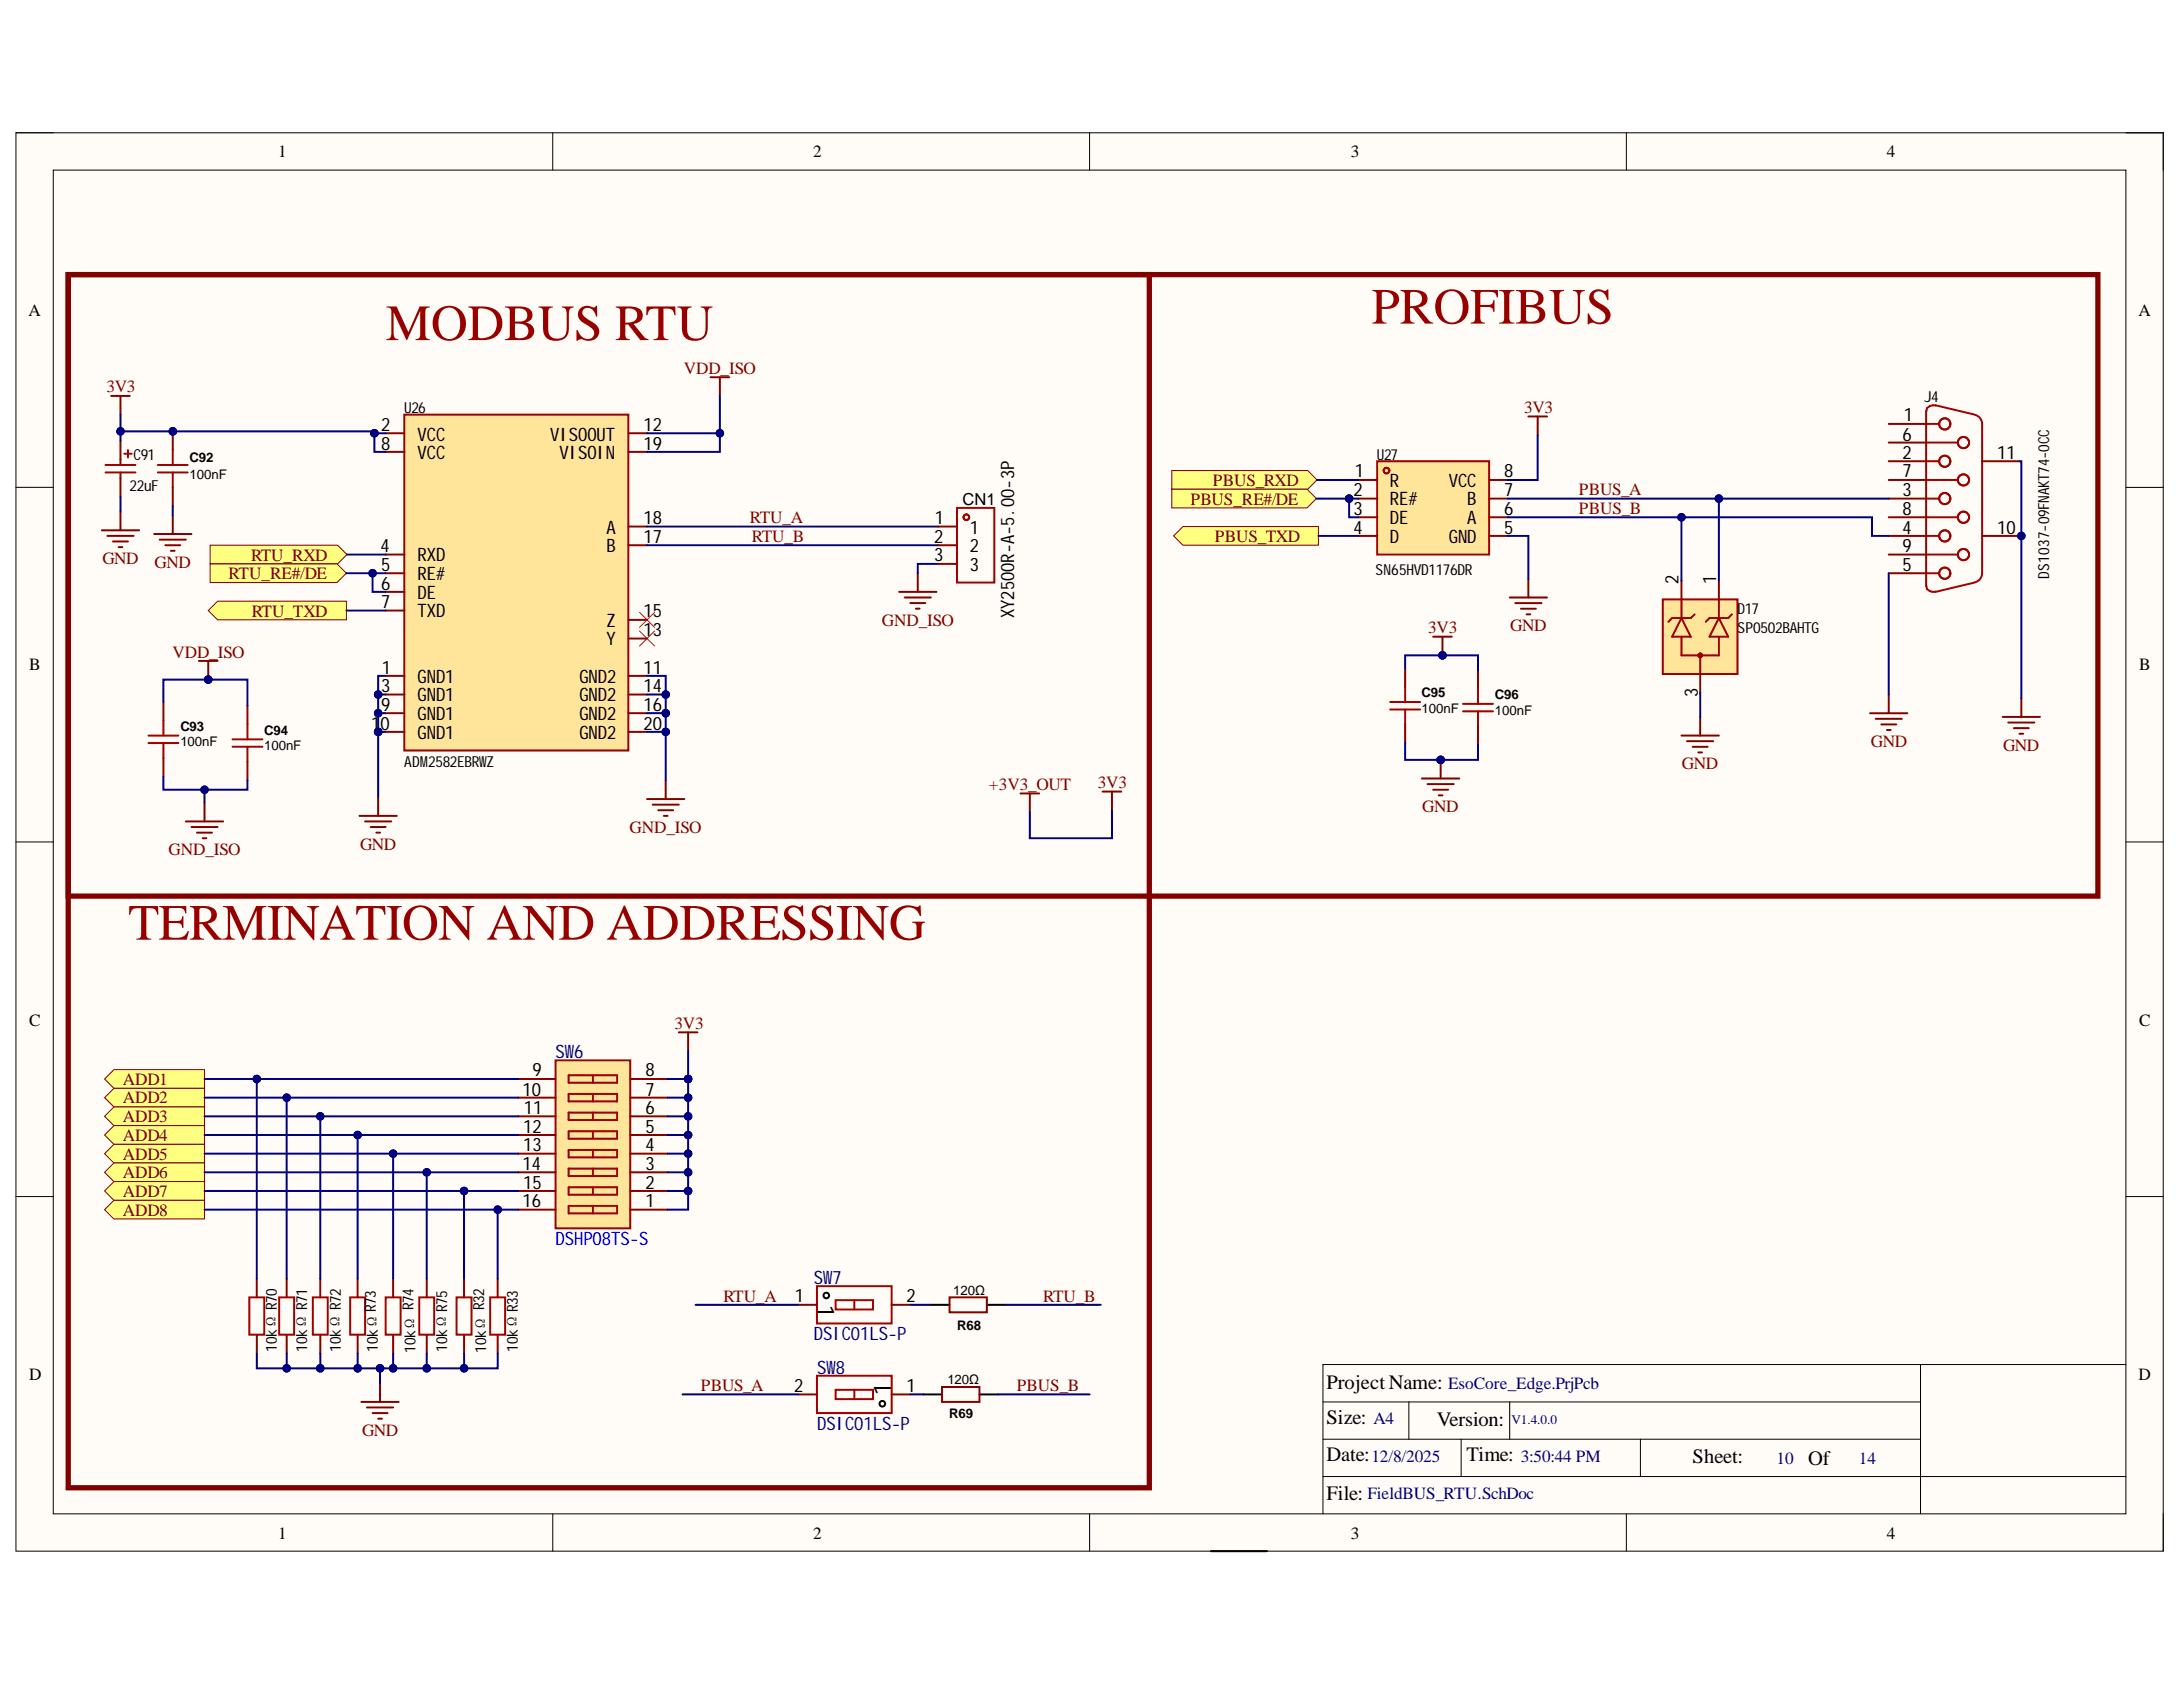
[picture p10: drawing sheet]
<svg xmlns="http://www.w3.org/2000/svg" width="279mm" height="216mm" viewBox="0 0 279 216" stroke-linecap="round" stroke-linejoin="round" font-family="sans-serif">
<defs><g id="words">
<g font-size="6.5" fill="#980000">
<text x="175.5" y="41.4">PROFIBUS</text>
<text x="49.4" y="43.5">MODBUS RTU</text>
<text x="16.4" y="120.3">TERMINATION AND ADDRESSING</text>
</g>
<g font-size="3.1">
<text x="104.6" y="167" transform="rotate(90 104.6 167)">1</text>
<text x="114.1" y="178.5" transform="rotate(-90 114.1 178.5)">1</text>
</g>
<g font-size="2.6">
<text x="169.8" y="177.7">ProjectName:</text>
<text x="169.8" y="182.2">Size:</text>
<text x="183.9" y="182.5">Version:</text>
<text x="169.8" y="187">Date:</text>
<text x="187.7" y="187">Time:</text>
<text x="216.6" y="187.3">Sheet:</text>
<text x="231.4" y="187.4">Of</text>
<text x="169.8" y="192">File:</text>
</g>
<g font-size="2.4">
<text x="243.7" y="53.9">1</text>
<text x="48.8" y="55.1">2</text>
<text x="48.8" y="57.6">8</text>
<text x="53.4" y="56.4">VCC</text>
<text x="53.4" y="58.7">VCC</text>
<text x="70.4" y="56.4">VISOOUT</text>
<text x="71.6" y="58.7">VISOIN</text>
<text x="82.4" y="55.1">12</text>
<text x="82.4" y="57.6">19</text>
<text x="243.5" y="58.7">2</text>
<text x="243.5" y="56.4">6</text>
<text x="255.6" y="58.7">11</text>
<text x="173.2" y="63.5">2</text>
<text x="173.2" y="65.9">3</text>
<text x="173.4" y="61.1">1</text>
<text x="177.9" y="62.3">R</text>
<text x="177.9" y="64.7">RE#</text>
<text x="185.4" y="62.3">VCC</text>
<text x="187.8" y="64.7">B</text>
<text x="192.5" y="65.9">6</text>
<text x="192.5" y="63.5">7</text>
<text x="192.5" y="61.1">8</text>
<text x="243.5" y="63.5">3</text>
<text x="243.5" y="61.1">7</text>
<text x="243.5" y="65.9">8</text>
<text x="48.7" y="70.7">4</text>
<text x="53.4" y="71.8">RXD</text>
<text x="77.6" y="70.7">B</text>
<text x="77.6" y="68.3">A</text>
<text x="82.4" y="69.5">17</text>
<text x="82.4" y="67.1">18</text>
<text x="119.6" y="69.5">2</text>
<text x="119.6" y="71.8">3</text>
<text x="119.6" y="67.1">1</text>
<text x="124.1" y="68.3">1</text>
<text x="124.1" y="70.7">2</text>
<text x="173.2" y="68.3">4</text>
<text x="177.9" y="67.1">DE</text>
<text x="177.9" y="69.5">D</text>
<text x="185.4" y="69.5">GND</text>
<text x="187.8" y="67.1">A</text>
<text x="192.5" y="68.3">5</text>
<text x="243.5" y="68.3">4</text>
<text x="243.5" y="70.7">9</text>
<text x="255.6" y="68.3">10</text>
<text x="48.8" y="73">5</text>
<text x="48.8" y="75.5">6</text>
<text x="48.8" y="77.8">7</text>
<text x="53.4" y="74.3">RE#</text>
<text x="53.4" y="76.7">DE</text>
<text x="124.1" y="73">3</text>
<text x="214.8" y="74.8" transform="rotate(-90 214.8 74.8)">2</text>
<text x="219.7" y="74.8" transform="rotate(-90 219.7 74.8)">1</text>
<text x="243.5" y="73">5</text>
<text x="53.4" y="79">TXD</text>
<text x="77.6" y="82.6">Y</text>
<text x="77.6" y="80.2">Z</text>
<text x="82.4" y="81.4">13</text>
<text x="82.4" y="79">15</text>
<text x="129.8" y="79.1" transform="rotate(-90 129.8 79.1)">XY2500R-A-5.00-3P</text>
<text x="48.8" y="88.6">3</text>
<text x="48.9" y="86.2">1</text>
<text x="53.4" y="87.4">GND1</text>
<text x="53.4" y="89.8">GND1</text>
<text x="74.2" y="87.4">GND2</text>
<text x="74.2" y="89.8">GND2</text>
<text x="82.4" y="86.2">11</text>
<text x="82.4" y="88.6">14</text>
<text x="217.3" y="89.2" transform="rotate(-90 217.3 89.2)">3</text>
<text x="47.5" y="93.4">10</text>
<text x="48.8" y="90.9">9</text>
<text x="53.4" y="92.2">GND1</text>
<text x="53.4" y="94.6">GND1</text>
<text x="74.2" y="92.2">GND2</text>
<text x="74.2" y="94.6">GND2</text>
<text x="82.4" y="90.9">16</text>
<text x="82.4" y="93.4">20</text>
<text x="68.1" y="137.8">9</text>
<text x="82.6" y="137.8">8</text>
<text x="66.9" y="140.2">10</text>
<text x="67.1" y="142.6">11</text>
<text x="82.6" y="140.2">7</text>
<text x="82.6" y="142.6">6</text>
<text x="66.9" y="149.8">14</text>
<text x="67" y="144.9">12</text>
<text x="67" y="147.3">13</text>
<text x="82.6" y="149.8">3</text>
<text x="82.6" y="147.3">4</text>
<text x="82.6" y="144.9">5</text>
<text x="66.9" y="154.5">16</text>
<text x="67" y="152.1">15</text>
<text x="82.6" y="154.5">1</text>
<text x="82.6" y="152.1">2</text>
<text x="101.7" y="166.7">1</text>
<text x="116" y="166.7">2</text>
<text x="101.6" y="178.1">2</text>
<text x="116" y="178.1">1</text>
</g>
<g font-size="2.4" fill="#000080">
<text x="71.1" y="135.4">SW6</text>
<text x="104.2" y="164.3">SW7</text>
<text x="104.2" y="171.5">DSIC01LS-P</text>
<text x="104.6" y="175.8">SW8</text>
<text x="104.6" y="183">DSIC01LS-P</text>
</g>
<text font-size="2.4" fill="#00f" x="71.1" y="159.3">DSHP08TS-S</text>
<g font-size="2.2">
<text x="35.6" y="20.1">1</text>
<text x="104.1" y="20.1">2</text>
<text x="172.9" y="20.1">3</text>
<text x="241.5" y="20.1">4</text>
<text x="3.6" y="40.4">A</text>
<text x="273.7" y="40.4">A</text>
<text x="3.7" y="85.8">B</text>
<text x="273.8" y="85.8">B</text>
<text x="3.7" y="131.2">C</text>
<text x="273.8" y="131.2">C</text>
<text x="3.7" y="176.6">D</text>
<text x="273.7" y="176.6">D</text>
<text x="35.6" y="196.9">1</text>
<text x="104.1" y="196.9">2</text>
<text x="172.9" y="196.9">3</text>
<text x="241.5" y="196.9">4</text>
</g>
<g font-size="2.2" fill="#800000">
<text x="87.5" y="47.8">VDD_ISO</text>
<text x="13.6" y="50.2">3V3</text>
<text x="195.1" y="52.8">3V3</text>
<text x="152.4" y="64.6">PBUS_RE#/DE</text>
<text x="155.2" y="62.2">PBUS_RXD</text>
<text x="202.1" y="63.4">PBUS_A</text>
<text x="202.1" y="65.8">PBUS_B</text>
<text x="32.1" y="71.8">RTU_RXD</text>
<text x="96" y="66.9">RTU_A</text>
<text x="96.2" y="69.3">RTU_B</text>
<text x="155.5" y="69.3">PBUS_TXD</text>
<text x="13.1" y="72.2">GND</text>
<text x="19.8" y="72.7">GND</text>
<text x="29.3" y="74.1">RTU_RE#/DE</text>
<text x="32.2" y="78.9">RTU_TXD</text>
<text x="112.9" y="80.1">GND_ISO</text>
<text x="182.8" y="81.1">3V3</text>
<text x="193.3" y="80.8">GND</text>
<text x="22.1" y="84.2">VDD_ISO</text>
<text x="239.5" y="95.6">GND</text>
<text x="126.6" y="101.1">+3V3_OUT</text>
<text x="140.5" y="100.9">3V3</text>
<text x="215.3" y="98.5">GND</text>
<text x="256.4" y="96.1">GND</text>
<text x="80.6" y="106.6">GND_ISO</text>
<text x="182" y="104">GND</text>
<text x="21.6" y="109.4">GND_ISO</text>
<text x="46.1" y="108.8">GND</text>
<text x="86.3" y="131.7">3V3</text>
<text x="15.7" y="138.9">ADD1</text>
<text x="15.7" y="141.2">ADD2</text>
<text x="15.7" y="143.6">ADD3</text>
<text x="15.7" y="146">ADD4</text>
<text x="15.7" y="148.4">ADD5</text>
<text x="15.7" y="150.8">ADD6</text>
<text x="15.7" y="153.2">ADD7</text>
<text x="15.7" y="155.6">ADD8</text>
<text x="92.6" y="166.6">RTU_A</text>
<text x="133.5" y="166.6">RTU_B</text>
<text x="89.7" y="178">PBUS_A</text>
<text x="130.1" y="178">PBUS_B</text>
<text x="46.3" y="183.7">GND</text>
</g>
<g font-size="2.2" fill="#000080">
<text x="185.3" y="177.8">EsoCore_Edge.PrjPcb</text>
<text x="175.8" y="182.3">A4</text>
<text x="175" y="191.8">FieldBUS_RTU.SchDoc</text>
<text x="175.5" y="187.1">12/8/2025</text>
<text x="194.6" y="187.1">3:50:44 PM</text>
<text x="227.4" y="187.4">10</text>
<text x="237.9" y="187.4">14</text>
</g>
<text font-size="2.1" x="123.2" y="64.6">CN1</text>
<g font-size="1.9">
<text x="51.7" y="52.8">U26</text>
<text x="246.3" y="51.4">J4</text>
<text x="17.1" y="58.8">C91</text>
<text x="176.2" y="58.8">U27</text>
<text x="16.6" y="62.9">22uF</text>
<text x="176" y="73.6">SN65HVD1176DR</text>
<text x="262.3" y="74" transform="rotate(-90 262.3 74)">DS1037-09FNAKT74-0CC</text>
<text x="222.4" y="78.6">D17</text>
<text x="222.4" y="81">SP0502BAHTG</text>
<text x="51.7" y="98.2">ADM2582EBRWZ</text>
<text x="35.4" y="173" transform="rotate(-90 35.4 173)">10kΩ R70</text>
<text x="39.3" y="173" transform="rotate(-90 39.3 173)">10kΩ R71</text>
<text x="43.6" y="173" transform="rotate(-90 43.6 173)">10kΩ R72</text>
<text x="48.4" y="173" transform="rotate(-90 48.4 173)">10kΩR73</text>
<text x="53.2" y="173.2" transform="rotate(-90 53.2 173.2)">10kΩ R74</text>
<text x="57.2" y="173" transform="rotate(-90 57.2 173)">10kΩR75</text>
<text x="62.2" y="173.2" transform="rotate(-90 62.2 173.2)">10kΩ R32</text>
<text x="66.3" y="173" transform="rotate(-90 66.3 173)">10kΩR33</text>
</g>
<g font-size="1.7">
<text x="24.3" y="59.2">C92</text>
<text x="24.3" y="61.4">100nF</text>
<text x="182" y="89.2">C95</text>
<text x="191.3" y="89.5">C96</text>
<text x="23.1" y="93.6">C93</text>
<text x="23.1" y="95.5">100nF</text>
<text x="33.8" y="94.1">C94</text>
<text x="33.8" y="95.9">100nF</text>
<text x="182" y="91.2">100nF</text>
<text x="191.3" y="91.4">100nF</text>
<text x="122" y="165.7">120Ω</text>
<text x="122.5" y="170.2">R68</text>
<text x="121.2" y="177.1">120Ω</text>
<text x="121.5" y="181.4">R69</text>
</g>
<text font-size="1.7" fill="#000080" x="193.5" y="182.2">V1.4.0.0</text>
</g></defs>
<path d="M2 17h274.9v181.5h-274.9z" fill-rule="evenodd" fill="#fffcf8"/>
<path d="M2 17h274.9v181.5h-274.9z" fill="none" stroke="#000" stroke-width=".13"/>
<path d="M6.8 21.8h265.3v171.9h-265.3z" fill-rule="evenodd" fill="#fffcf8"/>
<g fill="none" stroke="#000" stroke-width=".13">
<path d="M2 17h4.8M70.7 17v4.8M139.5 17v4.8M208.2 17v4.8M272.1 17h4.8v4.8M6.8 21.8h265.3v171.9h-265.3zM2 62.4h4.8M272.1 62.4h4.8M2 107.8h4.8M272.1 107.8h4.8M2 153.1h4.8M272.1 153.1h4.8"/>
<path d="M169.3 179.4h76.5M180.3 179.4v4.8M193.2 179.4v4.8M245.8 174.6v19.1M272.1 174.6h-102.8v19.1M70.7 193.7v4.8M139.5 193.7v4.8M169.3 184.2h76.5M169.3 189h102.8M187 184.2v4.8M208.2 193.7v4.8M210 184.2v4.8"/>
<path d="M276.9 193.7v4.8"/>
</g>
<path d="M155 198.5h7.2" fill="none" stroke="#000" stroke-width=".25"/>
<path d="M51.7 53.1h28.7v43h-28.7z" fill-rule="evenodd" fill="#ffe599"/>
<path d="M13.5 59.5h3.8M15.4 58.8v.7M15.9 58.1h1M16.4 57.6v1M51.7 53.1h28.7v43h-28.7zM13.5 60.5h3.8M15.4 60.5v.7" fill="none" stroke="#a00000" stroke-width=".25"/>
<g fill="none" stroke="#800" stroke-width=".25">
<path d="M15.4 56.4v2.4M49.4 55.4h2.3M49.4 57.8h2.3M80.4 55.4h2.4M80.4 57.8h2.4M15.4 61.2v2.4M49.4 71h2.3M49.4 73.4h2.3M49.4 75.7h2.3M49.4 78.1h2.3M80.4 79.3h2.4M80.4 69.8h2.4"/>
<path d="M80.4 67.4h2.4M49.4 86.5h2.3M49.4 88.9h2.3M49.4 91.3h2.3M49.4 93.7h2.3M80.4 86.5h2.4M80.4 88.9h2.4M80.4 91.3h2.4M80.4 93.7h2.4M80.4 81.7h2.4"/>
</g>
<path d="M85.2 99.9v2.4M46 104.4h4.8M46.7 105.1h3.4M47.4 105.8h2M48.2 106.6h.4M48.4 102v2.4M82.8 102.3h4.8M83.5 103h3.4M84.2 103.7h2M85 104.4h.4" fill="none" stroke="#800000" stroke-width=".25"/>
<circle cx="22.1" cy="55.2" r=".48" fill="#000080"/>
<circle cx="22.1" cy="55.2" r=".48" fill="none" stroke="#000080" stroke-width=".13"/>
<path d="M22.1 60.5v1.9" fill="none" stroke="#a00000" stroke-width=".25"/>
<path d="M22.1 55.2v2.4" fill="none" stroke="#800" stroke-width=".25"/>
<circle cx="22.1" cy="55.2" r=".48" fill="#000080"/>
<circle cx="22.1" cy="55.2" r=".48" fill="none" stroke="#000080" stroke-width=".13"/>
<path d="M20.2 59.5h3.8M22.1 57.6v1.9M20.2 60.5h3.8" fill="none" stroke="#a00000" stroke-width=".25"/>
<path d="M22.1 62.4v2.4" fill="none" stroke="#800" stroke-width=".25"/>
<path d="M14.2 50.7h2.4M15.4 50.7v2.4M13 67.9h4.8M13.8 68.6h3.3M14.5 69.3h1.9M15.2 70h.5M15.4 65.5v2.4M19.7 68.3h4.8M20.4 69.1h3.4M21.2 69.8h1.9M21.9 70.5h.5M22.1 66v2.3" fill="none" stroke="#800000" stroke-width=".25"/>
<path d="M26.9 69.8h16.3l1.2 1.2-1.2 1.2h-16.3z" fill-rule="evenodd" fill="#ffff80"/>
<path d="M26.9 69.8h16.3l1.2 1.2-1.2 1.2h-16.3z" fill="none" stroke="#800000" stroke-width=".13"/>
<path d="M26.9 72.2h16.2l1.2 1.2-1.2 1.2h-16.2z" fill-rule="evenodd" fill="#ffff80"/>
<path d="M26.9 72.2h16.2l1.2 1.2-1.2 1.2h-16.2z" fill="none" stroke="#800000" stroke-width=".13"/>
<path d="M26.7 78.1l1.1-1.2h16.5v2.4h-16.5z" fill-rule="evenodd" fill="#ffff80"/>
<path d="M26.7 78.1l1.1-1.2h16.5v2.4h-16.5z" fill="none" stroke="#800000" stroke-width=".13"/>
<path d="M90.9 48.3h2.4M92.1 48.3v2.4M115.1 75.7h4.8M115.8 76.5h3.3M116.5 77.2h1.9M117.2 77.9h.5M117.5 73.4v2.3" fill="none" stroke="#800000" stroke-width=".25"/>
<path d="M119.1 167h2.4M126.3 167h2.4" fill="none" stroke="#000" stroke-width=".25"/>
<path d="M121.5 166h4.8v1.9h-4.8z" fill="none" stroke="#800" stroke-width=".25"/>
<path d="M81.9 78.4l1.9 1.9M83.8 78.4l-1.9 1.9M81.9 80.8l1.9 1.9M83.8 80.8l-1.9 1.9" fill="none" stroke="#f00" stroke-width=".13"/>
<path d="M176.3 59h14.3v12h-14.3z" fill-rule="evenodd" fill="#ffe599"/>
<g fill="none" stroke="#a00000" stroke-width=".25">
<path d="M176.3 59h14.3v12h-14.3z"/>
<circle cx="177.5" cy="60.2" r=".36"/>
</g>
<path d="M173.9 61.4h2.4M173.9 63.8h2.4M173.9 66.2h2.4M173.9 68.6h2.4M190.6 61.4h2.4M190.6 63.8h2.4M190.6 66.2h2.4M190.6 68.6h2.4" fill="none" stroke="#800" stroke-width=".25"/>
<path d="M212.8 76.7h9.6v9.6h-9.6z" fill-rule="evenodd" fill="#ffe599"/>
<g fill="none" stroke="#a00000" stroke-width=".25">
<path d="M246.5 59h1.7M246.5 54.3h1.7M246.5 56.6h4.1M246.5 52.6v22.4M247.7 51.9l5 1.2M247.8 51.9a.91 .91 0 0 0-1.3 .8M252.8 53.1a1.19 1.19 0 0 1 .9 1.2v19.1a1.2 1.2 0 0 1-.9 1.1M212.8 76.7h9.6v9.6h-9.6zM215.2 79.1l1.2 2.4h-2.4zM215.2 76.7v2.4M216.9 78.6l-.5 .5h-2.4l-.5 .5M220 79.1l1.2 2.4h-2.4z"/>
<path d="M220 76.7v2.4M221.7 78.6l-.5 .5h-2.4l-.5 .5M246.5 63.8h1.7M246.5 68.6h1.7M246.5 61.4h4.1M246.5 73.4h1.7M246.5 66.2h4.1M246.5 71h4.1M246.5 74.9a.91 .91 0 0 0 1.3 .8M252.7 74.6l-5 1.1M177.9 89.8h3.9M177.9 90.8h3.9"/>
<path d="M179.8 87.9v1.9M179.8 90.8v1.9M215.2 81.5v2.4h4.8v-2.4M217.6 83.9v2.4"/>
<circle cx="248.9" cy="54.3" r=".72"/>
<circle cx="248.9" cy="59" r=".71"/>
<circle cx="251.3" cy="56.6" r=".72"/>
<circle cx="248.9" cy="73.4" r=".72"/>
<circle cx="248.9" cy="68.6" r=".72"/>
<circle cx="248.9" cy="63.8" r=".71"/>
<circle cx="251.3" cy="61.4" r=".72"/>
<circle cx="251.3" cy="71" r=".72"/>
<circle cx="251.3" cy="66.2" r=".72"/>
<circle cx="217.6" cy="83.9" r=".24"/>
</g>
<g fill="none" stroke="#800" stroke-width=".25">
<path d="M241.7 54.3h4.8M241.7 59h4.8M241.7 56.6h4.8M253.7 59h4.8M215.2 74.3v2.4M220 74.3v2.4M241.7 63.8h4.8M241.7 68.6h4.8M241.7 73.4h4.8M241.7 61.4h4.8M241.7 66.2h4.8M241.7 71h4.8"/>
<path d="M253.7 68.6h4.8M179.8 85.5v2.4M179.8 92.7v2.4M217.6 86.3v2.3"/>
</g>
<g fill="none" stroke="#800000" stroke-width=".25">
<path d="M195.6 53.3h2.4M196.8 53.3v2.4M183.4 81.5h2.4M184.6 81.5v2.4M215.2 94.1h4.8M215.9 94.9h3.4M216.6 95.6h2M217.4 96.3h.4M217.6 91.8v2.3M239.3 91.3h4.8M240.1 92h3.3M240.8 92.7h1.9"/>
<path d="M241.5 93.4h.5M241.7 88.9v2.4M256.3 91.8h4.8M257 92.5h3.4M257.7 93.2h2M258.5 93.9h.4M258.7 89.4v2.4"/>
</g>
<circle cx="184.6" cy="83.9" r=".48" fill="#000080"/>
<circle cx="184.6" cy="83.9" r=".48" fill="none" stroke="#000080" stroke-width=".13"/>
<path d="M187.3 90.1h3.8M187.3 91h3.8M189.2 88.2v1.9M189.2 91v1.9" fill="none" stroke="#a00000" stroke-width=".25"/>
<path d="M189.2 85.8v2.4M189.2 92.9v2.4" fill="none" stroke="#800" stroke-width=".25"/>
<path d="M182 99.6h4.8M184.4 97.2v2.4M182.7 100.4h3.4M183.4 101.1h1.9M184.1 101.8h.5" fill="none" stroke="#800000" stroke-width=".25"/>
<circle cx="184.4" cy="97.2" r=".48" fill="#000080"/>
<circle cx="184.4" cy="97.2" r=".48" fill="none" stroke="#000080" stroke-width=".13"/>
<path d="M193.2 76.5h4.8M193.9 77.2h3.4M194.7 77.9h1.9M195.4 78.6h.5M195.6 74.1v2.4" fill="none" stroke="#800000" stroke-width=".25"/>
<path d="M118.2 178.5h2.4M125.4 178.5h2.3" fill="none" stroke="#000" stroke-width=".25"/>
<path d="M120.6 177.5h4.8v1.9h-4.8z" fill="none" stroke="#800" stroke-width=".25"/>
<path d="M150 60.2h17.4l1.2 1.2-1.2 1.2h-17.4z" fill-rule="evenodd" fill="#ffff80"/>
<path d="M150 60.2h17.4l1.2 1.2-1.2 1.2h-17.4z" fill="none" stroke="#800000" stroke-width=".13"/>
<path d="M150 62.6h17.3l1.2 1.2-1.2 1.2h-17.3z" fill-rule="evenodd" fill="#ffff80"/>
<path d="M150 62.6h17.3l1.2 1.2-1.2 1.2h-17.3z" fill="none" stroke="#800000" stroke-width=".13"/>
<path d="M150.2 68.6l1.2-1.2h17.3v2.4h-17.3z" fill-rule="evenodd" fill="#ffff80"/>
<path d="M150.2 68.6l1.2-1.2h17.3v2.4h-17.3z" fill="none" stroke="#800000" stroke-width=".13"/>
<path d="M19 94.1h3.8M19 95.1h3.8M20.9 92.2v1.9M20.9 95.1v1.9M29.8 94.6h3.8M29.8 95.6h3.8M31.7 92.7v1.9M31.7 95.6v1.9" fill="none" stroke="#a00000" stroke-width=".25"/>
<path d="M20.9 89.8v2.4M20.9 97v2.4M31.7 90.3v2.4M31.7 97.5v2.4" fill="none" stroke="#800" stroke-width=".25"/>
<path d="M25.5 84.6h2.3M26.7 84.6v2.4" fill="none" stroke="#800000" stroke-width=".25"/>
<circle cx="26.7" cy="87" r=".48" fill="#000080"/>
<circle cx="26.7" cy="87" r=".48" fill="none" stroke="#000080" stroke-width=".13"/>
<path d="M23.8 105.1h4.8M24.5 105.8h3.3M25.2 106.6h1.9M25.9 107.3h.5M26.2 102.7v2.4" fill="none" stroke="#800000" stroke-width=".25"/>
<path d="M13.4 138.1l1.2-1.2h11.6v2.4h-11.6z" fill-rule="evenodd" fill="#ffff80"/>
<path d="M13.4 138.1l1.2-1.2h11.6v2.4h-11.6z" fill="none" stroke="#800000" stroke-width=".13"/>
<path d="M54.6 163.6v2.4M54.6 170.8v2.4" fill="none" stroke="#800" stroke-width=".25"/>
<path d="M53.7 166h1.9v4.8h-1.9z" fill="none" stroke="#a00000" stroke-width=".25"/>
<path d="M13.4 140.5l1.2-1.2h11.6v2.4h-11.6z" fill-rule="evenodd" fill="#ffff80"/>
<path d="M13.4 140.5l1.2-1.2h11.6v2.4h-11.6z" fill="none" stroke="#800000" stroke-width=".13"/>
<path d="M14.6 141.7h11.6v2.4h-11.6l-1.2-1.2z" fill-rule="evenodd" fill="#ffff80"/>
<path d="M14.6 141.7h11.6v2.4h-11.6l-1.2-1.2z" fill="none" stroke="#800000" stroke-width=".13"/>
<path d="M13.4 145.3l1.2-1.2h11.6v2.3h-11.6z" fill-rule="evenodd" fill="#ffff80"/>
<path d="M13.4 145.3l1.2-1.2h11.6v2.3h-11.6z" fill="none" stroke="#800000" stroke-width=".13"/>
<path d="M13.4 147.6l1.2-1.2h11.6v2.4h-11.6z" fill-rule="evenodd" fill="#ffff80"/>
<path d="M13.4 147.6l1.2-1.2h11.6v2.4h-11.6z" fill="none" stroke="#800000" stroke-width=".13"/>
<path d="M13.4 150l1.2-1.2h11.6v2.4h-11.6z" fill-rule="evenodd" fill="#ffff80"/>
<path d="M13.4 150l1.2-1.2h11.6v2.4h-11.6z" fill="none" stroke="#800000" stroke-width=".13"/>
<path d="M32.9 163.6v2.4M32.9 170.8v2.4M36.7 163.6v2.4M36.7 170.8v2.4M41 163.6v2.4M41 170.8v2.4M45.8 163.6v2.4M45.8 170.8v2.4M50.3 163.6v2.4M50.3 170.8v2.4" fill="none" stroke="#800" stroke-width=".25"/>
<path d="M31.9 166h1.9v4.8h-1.9zM35.7 166h1.9v4.8h-1.9zM40 166h1.9v4.8h-1.9zM44.8 166h1.9v4.8h-1.9zM49.4 166h1.9v4.8h-1.9z" fill="none" stroke="#a00000" stroke-width=".25"/>
<path d="M86.9 132.1h2.4M88.1 132.1v2.4M46.3 179.4h4.7M48.6 177v2.4M47 180.1h3.3M47.7 180.8h1.9M48.4 181.6h.5" fill="none" stroke="#800000" stroke-width=".25"/>
<path d="M8.7 35.1h259.8v79.6h-259.8zM8.7 35.1h138.4v155.3h-138.4z" fill="none" stroke="#800000" stroke-width=".68"/>
<path d="M13.4 152.4l1.2-1.2h11.6v2.4h-11.6z" fill-rule="evenodd" fill="#ffff80"/>
<path d="M13.4 152.4l1.2-1.2h11.6v2.4h-11.6z" fill="none" stroke="#800000" stroke-width=".13"/>
<path d="M13.4 154.8l1.2-1.2h11.6v2.4h-11.6z" fill-rule="evenodd" fill="#ffff80"/>
<path d="M13.4 154.8l1.2-1.2h11.6v2.4h-11.6z" fill="none" stroke="#800000" stroke-width=".13"/>
<path d="M59.4 163.6v2.4M59.4 170.8v2.4M63.7 163.6v2.4M63.7 170.8v2.4" fill="none" stroke="#800" stroke-width=".25"/>
<path d="M58.4 166h1.9v4.8h-1.9zM62.7 166h2v4.8h-2z" fill="none" stroke="#a00000" stroke-width=".25"/>
<path d="M130.6 101.5h2.4M131.8 101.5v2.4M141.1 101.3h2.4M142.3 101.3v2.4" fill="none" stroke="#800000" stroke-width=".25"/>
<path d="M71.1 135.7h9.6v21.5h-9.6z" fill-rule="evenodd" fill="#ffe599"/>
<g fill="none" stroke="#a00000" stroke-width=".25">
<path d="M71.1 135.7h9.6v21.5h-9.6zM72.8 137.6h6.2v1h-6.2zM75.9 137.6v1M72.8 154.3h6.2v1h-6.2zM72.8 140h6.2v1h-6.2zM72.8 142.4h6.2v.9h-6.2zM72.8 144.8h6.2v.9h-6.2zM72.8 147.2h6.2v.9h-6.2zM72.8 149.6h6.2v.9h-6.2zM72.8 151.9h6.2v1h-6.2zM75.9 140v1M75.9 142.4v.9"/>
<path d="M75.9 144.8v.9M75.9 147.2v.9M75.9 149.6v.9M75.9 151.9v1M75.9 154.3v1M104.6 164.6h9.5v4.8h-9.5zM104.6 176.1h9.5v4.7h-9.5zM106.9 166.4h4.8v1.2h-4.8zM106.9 177.9h4.8v1.2h-4.8zM109.3 166.4v1.2M109.3 177.9v1.2"/>
</g>
<g fill="none" stroke="#800" stroke-width=".25">
<path d="M66.3 138.1h4.8M80.7 138.1h4.7M66.3 154.8h4.8M66.3 152.4h4.8M66.3 150h4.8M66.3 147.6h4.8M66.3 145.3h4.8M66.3 140.5h4.8M66.3 142.9h4.8M80.7 154.8h4.7M80.7 152.4h4.7M80.7 150h4.7"/>
<path d="M80.7 147.6h4.7M80.7 145.3h4.7M80.7 140.5h4.7M80.7 142.9h4.7M102.2 167h2.4M102.2 178.5h2.4M114.1 167h2.4M114.1 178.5h2.4"/>
</g>
<g fill="none" stroke="#000" stroke-width=".25">
<circle cx="105.8" cy="165.8" r=".36"/>
<circle cx="112.9" cy="179.6" r=".36"/>
</g>
<path d="M82.8 88.9h2.4" fill="none" stroke="#000080" stroke-width=".25"/>
<circle cx="85.2" cy="88.9" r=".48" fill="#000080"/>
<circle cx="85.2" cy="88.9" r=".48" fill="none" stroke="#000080" stroke-width=".13"/>
<path d="M82.8 91.3h2.4" fill="none" stroke="#000080" stroke-width=".25"/>
<circle cx="85.2" cy="91.3" r=".48" fill="#000080"/>
<circle cx="85.2" cy="91.3" r=".48" fill="none" stroke="#000080" stroke-width=".13"/>
<path d="M82.8 86.5h2.4v7.2" fill="none" stroke="#000080" stroke-width=".25"/>
<circle cx="85.2" cy="88.9" r=".48" fill="#000080"/>
<circle cx="85.2" cy="88.9" r=".48" fill="none" stroke="#000080" stroke-width=".13"/>
<circle cx="85.2" cy="91.3" r=".48" fill="#000080"/>
<circle cx="85.2" cy="91.3" r=".48" fill="none" stroke="#000080" stroke-width=".13"/>
<circle cx="85.2" cy="93.7" r=".48" fill="#000080"/>
<circle cx="85.2" cy="93.7" r=".48" fill="none" stroke="#000080" stroke-width=".13"/>
<path d="M82.8 93.7h2.4v6.2" fill="none" stroke="#000080" stroke-width=".25"/>
<circle cx="85.2" cy="93.7" r=".48" fill="#000080"/>
<circle cx="85.2" cy="93.7" r=".48" fill="none" stroke="#000080" stroke-width=".13"/>
<path d="M48.4 88.9h1" fill="none" stroke="#000080" stroke-width=".25"/>
<circle cx="48.4" cy="88.9" r=".48" fill="#000080"/>
<circle cx="48.4" cy="88.9" r=".48" fill="none" stroke="#000080" stroke-width=".13"/>
<path d="M48.4 91.3h1" fill="none" stroke="#000080" stroke-width=".25"/>
<circle cx="48.4" cy="91.3" r=".48" fill="#000080"/>
<circle cx="48.4" cy="91.3" r=".48" fill="none" stroke="#000080" stroke-width=".13"/>
<path d="M49.4 86.5h-1v7.2" fill="none" stroke="#000080" stroke-width=".25"/>
<circle cx="48.4" cy="88.9" r=".48" fill="#000080"/>
<circle cx="48.4" cy="88.9" r=".48" fill="none" stroke="#000080" stroke-width=".13"/>
<circle cx="48.4" cy="91.3" r=".48" fill="#000080"/>
<circle cx="48.4" cy="91.3" r=".48" fill="none" stroke="#000080" stroke-width=".13"/>
<circle cx="48.4" cy="93.7" r=".48" fill="#000080"/>
<circle cx="48.4" cy="93.7" r=".48" fill="none" stroke="#000080" stroke-width=".13"/>
<path d="M48.4 93.7h1" fill="none" stroke="#000080" stroke-width=".25"/>
<circle cx="48.4" cy="93.7" r=".48" fill="#000080"/>
<circle cx="48.4" cy="93.7" r=".48" fill="none" stroke="#000080" stroke-width=".13"/>
<path d="M48.4 93.7v8.3" fill="none" stroke="#000080" stroke-width=".25"/>
<circle cx="48.4" cy="93.7" r=".48" fill="#000080"/>
<circle cx="48.4" cy="93.7" r=".48" fill="none" stroke="#000080" stroke-width=".13"/>
<path d="M47.9 55.4h1.5M15.4 63.6v1.9M22.1 64.8v1.2" fill="none" stroke="#000080" stroke-width=".25"/>
<circle cx="47.9" cy="55.4" r=".48" fill="#000080"/>
<circle cx="47.9" cy="55.4" r=".48" fill="none" stroke="#000080" stroke-width=".13"/>
<path d="M47.9 55.4v2.4h1.5" fill="none" stroke="#000080" stroke-width=".25"/>
<circle cx="47.9" cy="55.4" r=".48" fill="#000080"/>
<circle cx="47.9" cy="55.4" r=".48" fill="none" stroke="#000080" stroke-width=".13"/>
<path d="M92.1 50.7v7.1h-9.3" fill="none" stroke="#000080" stroke-width=".25"/>
<circle cx="92.1" cy="55.4" r=".48" fill="#000080"/>
<circle cx="92.1" cy="55.4" r=".48" fill="none" stroke="#000080" stroke-width=".13"/>
<path d="M82.8 55.4h9.3" fill="none" stroke="#000080" stroke-width=".25"/>
<circle cx="92.1" cy="55.4" r=".48" fill="#000080"/>
<circle cx="92.1" cy="55.4" r=".48" fill="none" stroke="#000080" stroke-width=".13"/>
<path d="M258.5 59h.2v30.4M120.1 72.2h-2.6v1.2" fill="none" stroke="#000080" stroke-width=".25"/>
<circle cx="258.7" cy="68.6" r=".48" fill="#000080"/>
<circle cx="258.7" cy="68.6" r=".48" fill="none" stroke="#000080" stroke-width=".13"/>
<path d="M258.5 68.6h.2" fill="none" stroke="#000080" stroke-width=".25"/>
<circle cx="258.7" cy="68.6" r=".48" fill="#000080"/>
<circle cx="258.7" cy="68.6" r=".48" fill="none" stroke="#000080" stroke-width=".13"/>
<path d="M196.8 55.7v5.7h-3.8M241.7 73.4v15.5M184.6 83.9h-4.8v1.6M217.6 88.6v3.2" fill="none" stroke="#000080" stroke-width=".25"/>
<circle cx="184.6" cy="83.9" r=".48" fill="#000080"/>
<circle cx="184.6" cy="83.9" r=".48" fill="none" stroke="#000080" stroke-width=".13"/>
<path d="M189.2 95.3v1.9h-4.8" fill="none" stroke="#000080" stroke-width=".25"/>
<circle cx="184.4" cy="97.2" r=".48" fill="#000080"/>
<circle cx="184.4" cy="97.2" r=".48" fill="none" stroke="#000080" stroke-width=".13"/>
<path d="M184.6 83.9h4.6v1.9" fill="none" stroke="#000080" stroke-width=".25"/>
<circle cx="184.6" cy="83.9" r=".48" fill="#000080"/>
<circle cx="184.6" cy="83.9" r=".48" fill="none" stroke="#000080" stroke-width=".13"/>
<path d="M44.3 78.1h5.1M44.4 71h5M168.7 68.6h5.2M193 68.6h2.6v5.5M215.2 66.2v8.1" fill="none" stroke="#000080" stroke-width=".25"/>
<circle cx="215.2" cy="66.2" r=".48" fill="#000080"/>
<circle cx="215.2" cy="66.2" r=".48" fill="none" stroke="#000080" stroke-width=".13"/>
<path d="M220 63.8v10.5" fill="none" stroke="#000080" stroke-width=".25"/>
<circle cx="220" cy="63.8" r=".48" fill="#000080"/>
<circle cx="220" cy="63.8" r=".48" fill="none" stroke="#000080" stroke-width=".13"/>
<path d="M82.8 69.8h37.3M82.8 67.4h37.3M193 63.8h48.7" fill="none" stroke="#000080" stroke-width=".25"/>
<circle cx="220" cy="63.8" r=".48" fill="#000080"/>
<circle cx="220" cy="63.8" r=".48" fill="none" stroke="#000080" stroke-width=".13"/>
<path d="M26.7 87h-5.8v2.8" fill="none" stroke="#000080" stroke-width=".25"/>
<circle cx="26.7" cy="87" r=".48" fill="#000080"/>
<circle cx="26.7" cy="87" r=".48" fill="none" stroke="#000080" stroke-width=".13"/>
<path d="M26.7 87h5v3.3" fill="none" stroke="#000080" stroke-width=".25"/>
<circle cx="26.7" cy="87" r=".48" fill="#000080"/>
<circle cx="26.7" cy="87" r=".48" fill="none" stroke="#000080" stroke-width=".13"/>
<path d="M20.9 99.4v1.7h10.8v-1.2" fill="none" stroke="#000080" stroke-width=".25"/>
<circle cx="26.2" cy="101.1" r=".48" fill="#000080"/>
<circle cx="26.2" cy="101.1" r=".48" fill="none" stroke="#000080" stroke-width=".13"/>
<path d="M26.2 101.1v1.6" fill="none" stroke="#000080" stroke-width=".25"/>
<circle cx="26.2" cy="101.1" r=".48" fill="#000080"/>
<circle cx="26.2" cy="101.1" r=".48" fill="none" stroke="#000080" stroke-width=".13"/>
<path d="M179.8 95.1v2.1h4.6" fill="none" stroke="#000080" stroke-width=".25"/>
<circle cx="184.4" cy="97.2" r=".48" fill="#000080"/>
<circle cx="184.4" cy="97.2" r=".48" fill="none" stroke="#000080" stroke-width=".13"/>
<path d="M44.3 73.4h5.1" fill="none" stroke="#000080" stroke-width=".25"/>
<circle cx="47.7" cy="73.4" r=".48" fill="#000080"/>
<circle cx="47.7" cy="73.4" r=".48" fill="none" stroke="#000080" stroke-width=".13"/>
<path d="M168.5 63.8h5.4" fill="none" stroke="#000080" stroke-width=".25"/>
<circle cx="172.7" cy="63.8" r=".48" fill="#000080"/>
<circle cx="172.7" cy="63.8" r=".48" fill="none" stroke="#000080" stroke-width=".13"/>
<path d="M172.7 63.8v2.4h1.2" fill="none" stroke="#000080" stroke-width=".25"/>
<circle cx="172.7" cy="63.8" r=".48" fill="#000080"/>
<circle cx="172.7" cy="63.8" r=".48" fill="none" stroke="#000080" stroke-width=".13"/>
<path d="M47.7 73.4v2.3h1.7" fill="none" stroke="#000080" stroke-width=".25"/>
<circle cx="47.7" cy="73.4" r=".48" fill="#000080"/>
<circle cx="47.7" cy="73.4" r=".48" fill="none" stroke="#000080" stroke-width=".13"/>
<path d="M15.4 55.2h32.5v.2" fill="none" stroke="#000080" stroke-width=".25"/>
<circle cx="47.9" cy="55.4" r=".48" fill="#000080"/>
<circle cx="47.9" cy="55.4" r=".48" fill="none" stroke="#000080" stroke-width=".13"/>
<circle cx="22.1" cy="55.2" r=".48" fill="#000080"/>
<circle cx="22.1" cy="55.2" r=".48" fill="none" stroke="#000080" stroke-width=".13"/>
<circle cx="15.4" cy="55.2" r=".48" fill="#000080"/>
<circle cx="15.4" cy="55.2" r=".48" fill="none" stroke="#000080" stroke-width=".13"/>
<path d="M15.4 53.1v3.3" fill="none" stroke="#000080" stroke-width=".25"/>
<circle cx="15.4" cy="55.2" r=".48" fill="#000080"/>
<circle cx="15.4" cy="55.2" r=".48" fill="none" stroke="#000080" stroke-width=".13"/>
<path d="M193 66.2h46.6v2.4h2.1" fill="none" stroke="#000080" stroke-width=".25"/>
<circle cx="215.2" cy="66.2" r=".48" fill="#000080"/>
<circle cx="215.2" cy="66.2" r=".48" fill="none" stroke="#000080" stroke-width=".13"/>
<path d="M54.6 173.2v1.9" fill="none" stroke="#000080" stroke-width=".25"/>
<circle cx="54.6" cy="175.1" r=".48" fill="#000080"/>
<circle cx="54.6" cy="175.1" r=".48" fill="none" stroke="#000080" stroke-width=".13"/>
<path d="M50.3 173.2v1.9" fill="none" stroke="#000080" stroke-width=".25"/>
<circle cx="50.3" cy="175.1" r=".48" fill="#000080"/>
<circle cx="50.3" cy="175.1" r=".48" fill="none" stroke="#000080" stroke-width=".13"/>
<path d="M45.8 173.2v1.9" fill="none" stroke="#000080" stroke-width=".25"/>
<circle cx="45.8" cy="175.1" r=".48" fill="#000080"/>
<circle cx="45.8" cy="175.1" r=".48" fill="none" stroke="#000080" stroke-width=".13"/>
<path d="M41 173.2v1.9" fill="none" stroke="#000080" stroke-width=".25"/>
<circle cx="41" cy="175.1" r=".48" fill="#000080"/>
<circle cx="41" cy="175.1" r=".48" fill="none" stroke="#000080" stroke-width=".13"/>
<path d="M36.7 173.2v1.9" fill="none" stroke="#000080" stroke-width=".25"/>
<circle cx="36.7" cy="175.1" r=".48" fill="#000080"/>
<circle cx="36.7" cy="175.1" r=".48" fill="none" stroke="#000080" stroke-width=".13"/>
<path d="M59.4 173.2v1.9" fill="none" stroke="#000080" stroke-width=".25"/>
<circle cx="59.4" cy="175.1" r=".48" fill="#000080"/>
<circle cx="59.4" cy="175.1" r=".48" fill="none" stroke="#000080" stroke-width=".13"/>
<path d="M32.9 173.2v1.9h30.8v-1.9" fill="none" stroke="#000080" stroke-width=".25"/>
<circle cx="36.7" cy="175.1" r=".48" fill="#000080"/>
<circle cx="36.7" cy="175.1" r=".48" fill="none" stroke="#000080" stroke-width=".13"/>
<circle cx="41" cy="175.1" r=".48" fill="#000080"/>
<circle cx="41" cy="175.1" r=".48" fill="none" stroke="#000080" stroke-width=".13"/>
<circle cx="45.8" cy="175.1" r=".48" fill="#000080"/>
<circle cx="45.8" cy="175.1" r=".48" fill="none" stroke="#000080" stroke-width=".13"/>
<circle cx="48.6" cy="175.1" r=".48" fill="#000080"/>
<circle cx="48.6" cy="175.1" r=".48" fill="none" stroke="#000080" stroke-width=".13"/>
<circle cx="50.3" cy="175.1" r=".48" fill="#000080"/>
<circle cx="50.3" cy="175.1" r=".48" fill="none" stroke="#000080" stroke-width=".13"/>
<circle cx="54.6" cy="175.1" r=".48" fill="#000080"/>
<circle cx="54.6" cy="175.1" r=".48" fill="none" stroke="#000080" stroke-width=".13"/>
<circle cx="59.4" cy="175.1" r=".48" fill="#000080"/>
<circle cx="59.4" cy="175.1" r=".48" fill="none" stroke="#000080" stroke-width=".13"/>
<path d="M48.6 175.1v1.9" fill="none" stroke="#000080" stroke-width=".25"/>
<circle cx="48.6" cy="175.1" r=".48" fill="#000080"/>
<circle cx="48.6" cy="175.1" r=".48" fill="none" stroke="#000080" stroke-width=".13"/>
<path d="M26.2 142.9h40.1" fill="none" stroke="#000080" stroke-width=".25"/>
<circle cx="41" cy="142.9" r=".48" fill="#000080"/>
<circle cx="41" cy="142.9" r=".48" fill="none" stroke="#000080" stroke-width=".13"/>
<path d="M26.2 145.3h40.1" fill="none" stroke="#000080" stroke-width=".25"/>
<circle cx="45.8" cy="145.3" r=".48" fill="#000080"/>
<circle cx="45.8" cy="145.3" r=".48" fill="none" stroke="#000080" stroke-width=".13"/>
<path d="M26.2 150h40.1" fill="none" stroke="#000080" stroke-width=".25"/>
<circle cx="54.6" cy="150" r=".48" fill="#000080"/>
<circle cx="54.6" cy="150" r=".48" fill="none" stroke="#000080" stroke-width=".13"/>
<path d="M26.2 138.1h40.1" fill="none" stroke="#000080" stroke-width=".25"/>
<circle cx="32.9" cy="138.1" r=".48" fill="#000080"/>
<circle cx="32.9" cy="138.1" r=".48" fill="none" stroke="#000080" stroke-width=".13"/>
<path d="M26.2 140.5h40.1" fill="none" stroke="#000080" stroke-width=".25"/>
<circle cx="36.7" cy="140.5" r=".48" fill="#000080"/>
<circle cx="36.7" cy="140.5" r=".48" fill="none" stroke="#000080" stroke-width=".13"/>
<path d="M26.2 152.4h40.1" fill="none" stroke="#000080" stroke-width=".25"/>
<circle cx="59.4" cy="152.4" r=".48" fill="#000080"/>
<circle cx="59.4" cy="152.4" r=".48" fill="none" stroke="#000080" stroke-width=".13"/>
<path d="M26.2 154.8h40.1" fill="none" stroke="#000080" stroke-width=".25"/>
<circle cx="63.7" cy="154.8" r=".48" fill="#000080"/>
<circle cx="63.7" cy="154.8" r=".48" fill="none" stroke="#000080" stroke-width=".13"/>
<path d="M26.2 147.6h40.1" fill="none" stroke="#000080" stroke-width=".25"/>
<circle cx="50.3" cy="147.6" r=".48" fill="#000080"/>
<circle cx="50.3" cy="147.6" r=".48" fill="none" stroke="#000080" stroke-width=".13"/>
<path d="M32.9 138.1v25.5" fill="none" stroke="#000080" stroke-width=".25"/>
<circle cx="32.9" cy="138.1" r=".48" fill="#000080"/>
<circle cx="32.9" cy="138.1" r=".48" fill="none" stroke="#000080" stroke-width=".13"/>
<path d="M36.7 140.5v23.1" fill="none" stroke="#000080" stroke-width=".25"/>
<circle cx="36.7" cy="140.5" r=".48" fill="#000080"/>
<circle cx="36.7" cy="140.5" r=".48" fill="none" stroke="#000080" stroke-width=".13"/>
<path d="M41 142.9v20.7" fill="none" stroke="#000080" stroke-width=".25"/>
<circle cx="41" cy="142.9" r=".48" fill="#000080"/>
<circle cx="41" cy="142.9" r=".48" fill="none" stroke="#000080" stroke-width=".13"/>
<path d="M45.8 145.3v18.3" fill="none" stroke="#000080" stroke-width=".25"/>
<circle cx="45.8" cy="145.3" r=".48" fill="#000080"/>
<circle cx="45.8" cy="145.3" r=".48" fill="none" stroke="#000080" stroke-width=".13"/>
<path d="M50.3 147.6v16" fill="none" stroke="#000080" stroke-width=".25"/>
<circle cx="50.3" cy="147.6" r=".48" fill="#000080"/>
<circle cx="50.3" cy="147.6" r=".48" fill="none" stroke="#000080" stroke-width=".13"/>
<path d="M54.6 150v13.6" fill="none" stroke="#000080" stroke-width=".25"/>
<circle cx="54.6" cy="150" r=".48" fill="#000080"/>
<circle cx="54.6" cy="150" r=".48" fill="none" stroke="#000080" stroke-width=".13"/>
<path d="M59.4 152.4v11.2" fill="none" stroke="#000080" stroke-width=".25"/>
<circle cx="59.4" cy="152.4" r=".48" fill="#000080"/>
<circle cx="59.4" cy="152.4" r=".48" fill="none" stroke="#000080" stroke-width=".13"/>
<path d="M63.7 154.8v8.8" fill="none" stroke="#000080" stroke-width=".25"/>
<circle cx="63.7" cy="154.8" r=".48" fill="#000080"/>
<circle cx="63.7" cy="154.8" r=".48" fill="none" stroke="#000080" stroke-width=".13"/>
<path d="M168.6 61.4h5.3M142.3 103.7v3.6h-10.5v-3.4M88.1 134.5v3.6" fill="none" stroke="#000080" stroke-width=".25"/>
<circle cx="88.1" cy="138.1" r=".48" fill="#000080"/>
<circle cx="88.1" cy="138.1" r=".48" fill="none" stroke="#000080" stroke-width=".13"/>
<path d="M85.4 150h2.7" fill="none" stroke="#000080" stroke-width=".25"/>
<circle cx="88.1" cy="150" r=".48" fill="#000080"/>
<circle cx="88.1" cy="150" r=".48" fill="none" stroke="#000080" stroke-width=".13"/>
<path d="M85.4 147.6h2.7" fill="none" stroke="#000080" stroke-width=".25"/>
<circle cx="88.1" cy="147.6" r=".48" fill="#000080"/>
<circle cx="88.1" cy="147.6" r=".48" fill="none" stroke="#000080" stroke-width=".13"/>
<path d="M85.4 145.3h2.7" fill="none" stroke="#000080" stroke-width=".25"/>
<circle cx="88.1" cy="145.3" r=".48" fill="#000080"/>
<circle cx="88.1" cy="145.3" r=".48" fill="none" stroke="#000080" stroke-width=".13"/>
<path d="M85.4 138.1h2.7" fill="none" stroke="#000080" stroke-width=".25"/>
<circle cx="88.1" cy="138.1" r=".48" fill="#000080"/>
<circle cx="88.1" cy="138.1" r=".48" fill="none" stroke="#000080" stroke-width=".13"/>
<path d="M85.4 140.5h2.7" fill="none" stroke="#000080" stroke-width=".25"/>
<circle cx="88.1" cy="140.5" r=".48" fill="#000080"/>
<circle cx="88.1" cy="140.5" r=".48" fill="none" stroke="#000080" stroke-width=".13"/>
<path d="M85.4 142.9h2.7" fill="none" stroke="#000080" stroke-width=".25"/>
<circle cx="88.1" cy="142.9" r=".48" fill="#000080"/>
<circle cx="88.1" cy="142.9" r=".48" fill="none" stroke="#000080" stroke-width=".13"/>
<path d="M88.1 138.1v14.3h-2.7" fill="none" stroke="#000080" stroke-width=".25"/>
<circle cx="88.1" cy="138.1" r=".48" fill="#000080"/>
<circle cx="88.1" cy="138.1" r=".48" fill="none" stroke="#000080" stroke-width=".13"/>
<circle cx="88.1" cy="140.5" r=".48" fill="#000080"/>
<circle cx="88.1" cy="140.5" r=".48" fill="none" stroke="#000080" stroke-width=".13"/>
<circle cx="88.1" cy="142.9" r=".48" fill="#000080"/>
<circle cx="88.1" cy="142.9" r=".48" fill="none" stroke="#000080" stroke-width=".13"/>
<circle cx="88.1" cy="145.3" r=".48" fill="#000080"/>
<circle cx="88.1" cy="145.3" r=".48" fill="none" stroke="#000080" stroke-width=".13"/>
<circle cx="88.1" cy="147.6" r=".48" fill="#000080"/>
<circle cx="88.1" cy="147.6" r=".48" fill="none" stroke="#000080" stroke-width=".13"/>
<circle cx="88.1" cy="150" r=".48" fill="#000080"/>
<circle cx="88.1" cy="150" r=".48" fill="none" stroke="#000080" stroke-width=".13"/>
<circle cx="88.1" cy="152.4" r=".48" fill="#000080"/>
<circle cx="88.1" cy="152.4" r=".48" fill="none" stroke="#000080" stroke-width=".13"/>
<path d="M88.1 152.4v2.4h-2.7" fill="none" stroke="#000080" stroke-width=".25"/>
<circle cx="88.1" cy="152.4" r=".48" fill="#000080"/>
<circle cx="88.1" cy="152.4" r=".48" fill="none" stroke="#000080" stroke-width=".13"/>
<path d="M87.4 178.5h14.8M89 167h13.2M116.5 167h2.6M116.5 178.5h1.7M127.7 178.5h11.8M128.7 167h12.2" fill="none" stroke="#000080" stroke-width=".25"/>
<g fill="none" stroke="#a00000" stroke-width=".25">
<path d="M122.5 65h4.8v9.6h-4.8z"/>
<circle cx="123.7" cy="66.2" r=".36"/>
</g>
<path d="M120.1 67.4h2.4M120.1 69.8h2.4M120.1 72.2h2.4" fill="none" stroke="#800" stroke-width=".25"/>
<use href="#words"/>
</svg>
